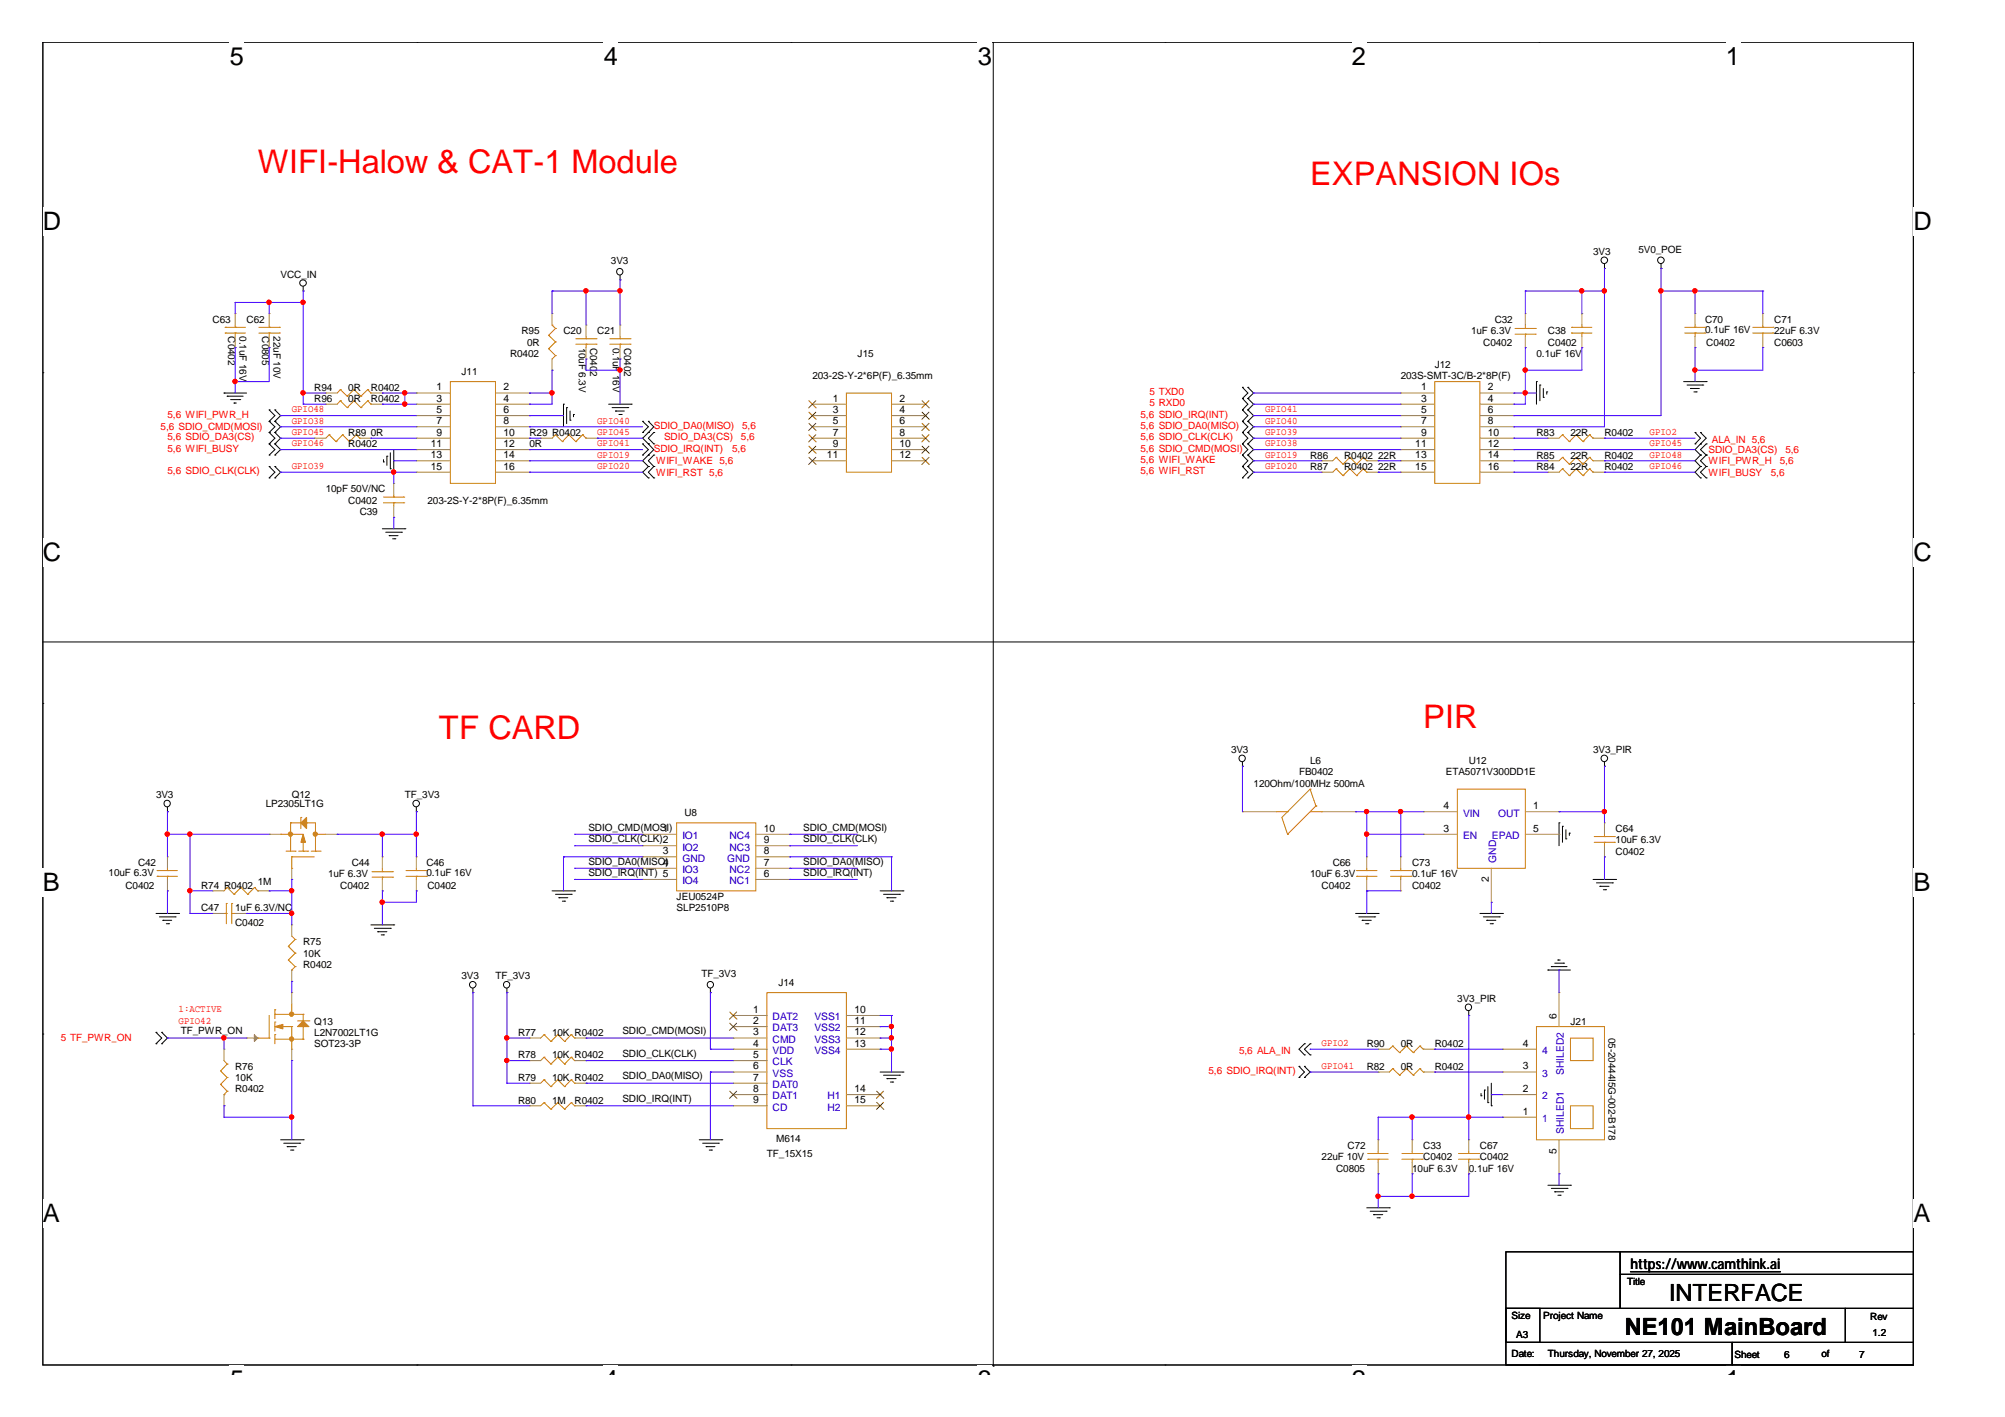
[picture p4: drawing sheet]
<svg xmlns="http://www.w3.org/2000/svg" width="297mm" height="210mm" viewBox="0 0 297 210" stroke-linecap="round" stroke-linejoin="round" font-family="sans-serif">
<defs><g id="words">
<g font-size="4.8" fill="#f00">
<text x="38.2" y="25.7">WIFI-Halow &amp; CAT-1 Module</text>
<text x="194.1" y="27.4">EXPANSION IOs</text>
<text x="210.9" y="107.8">PIR</text>
<text x="65" y="109.5">TF CARD</text>
</g>
<g font-size="3.8">
<text x="34" y="9.6">5</text>
<text x="89.5" y="9.6">4</text>
<text x="144.9" y="9.6">3</text>
<text x="200.3" y="9.6">2</text>
<text x="255.7" y="9.6">1</text>
<text x="6.3" y="34.1">D</text>
<text x="283.5" y="34.1">D</text>
<text x="6.3" y="83.1">C</text>
<text x="283.5" y="83.1">C</text>
<text x="6.3" y="132.1">B</text>
<text x="283.5" y="132.1">B</text>
<text x="6.3" y="181">A</text>
<text x="283.5" y="181">A</text>
<text x="34" y="205.6">5</text>
<text x="89.5" y="205.6">4</text>
<text x="144.9" y="205.6">3</text>
<text x="200.3" y="205.6">2</text>
<text x="255.7" y="205.6">1</text>
</g>
<g font-size="3.5">
<text x="240.7" y="197.8">NE101 MainBoard</text>
<text x="247.3" y="192.8">INTERFACE</text>
</g>
<g font-size="2.2">
<text x="241.6" y="188">https://www...camthink.ai</text>
<text x="241.6" y="188">https://wwwcamthink.ai</text>
</g>
<g font-size="1.5">
<text x="41.6" y="41.1">VCC_IN</text>
<text x="90.5" y="39.1">3V3</text>
<text x="236" y="37.8">3V3</text>
<text x="242.7" y="37.4">5V0_POE</text>
<text x="31.5" y="47.8">C63</text>
<text x="36.5" y="47.8">C62</text>
<text x="221.4" y="47.8">C32</text>
<text x="252.6" y="47.8">C70</text>
<text x="262.8" y="47.8">C71</text>
<text x="33.8" y="49.8" transform="rotate(90 33.8 49.8)">C0402</text>
<text x="35.5" y="49.8" transform="rotate(90 35.5 49.8)">0.1uF 16V</text>
<text x="38.8" y="49.8" transform="rotate(90 38.8 49.8)">C0805</text>
<text x="40.5" y="49.8" transform="rotate(90 40.5 49.8)">22uF 10V</text>
<text x="75.6" y="52.8">R0402</text>
<text x="77.3" y="49.5">R95</text>
<text x="78.1" y="51.2">0R</text>
<text x="83.5" y="49.5">C20</text>
<text x="85.8" y="51.5" transform="rotate(90 85.8 51.5)">10uF 6.3V</text>
<text x="87.4" y="51.5" transform="rotate(90 87.4 51.5)">C040</text>
<text x="88.5" y="49.5">C21</text>
<text x="90.8" y="51.5" transform="rotate(90 90.8 51.5)">0.1uF</text>
<text x="92.5" y="51.5" transform="rotate(90 92.5 51.5)">C0402</text>
<text x="127" y="52.8">J15</text>
<text x="217.9" y="49.5">1uF 6.3V</text>
<text x="219.8" y="51.2">C0402</text>
<text x="227.6" y="52.8">0.1uF 16V</text>
<text x="229.3" y="49.5">C38</text>
<text x="229.3" y="51.2">C0402</text>
<text x="252.6" y="49.3">0.1uF 16V</text>
<text x="252.8" y="51.2">C0402</text>
<text x="262.8" y="49.5">22uF 6.3V</text>
<text x="262.8" y="51.2">C0603</text>
<text x="46.6" y="59.6">R96</text>
<text x="46.6" y="57.9">R94</text>
<text x="51.6" y="59.6">0R</text>
<text x="51.6" y="57.9">0R</text>
<text x="54.9" y="59.6">R0402</text>
<text x="54.9" y="57.9">R0402</text>
<text x="64.7" y="57.8">1</text>
<text x="64.7" y="59.5">3</text>
<text x="68.4" y="55.6">J11</text>
<text x="74.6" y="57.8">2</text>
<text x="74.6" y="59.5">4</text>
<text x="87.4" y="55" transform="rotate(90 87.4 55)">2</text>
<text x="90.8" y="55.6" transform="rotate(90 90.8 55.6)">16V</text>
<text x="120.4" y="56.2">203-2S-Y-2*6P(F)_6.35mm</text>
<text x="123.4" y="59.5">1</text>
<text x="133.3" y="59.5">2</text>
<text x="207.5" y="56.2">203S-SMT-3C/B-2*8P(F)</text>
<text x="210.5" y="57.8">1</text>
<text x="210.5" y="59.5">3</text>
<text x="212.6" y="54.5">J12</text>
<text x="220.4" y="57.8">2</text>
<text x="220.4" y="59.5">4</text>
<text x="51.6" y="64.6">R89</text>
<text x="54.9" y="64.6">0R</text>
<text x="64.7" y="61.2">5</text>
<text x="64.7" y="62.8">7</text>
<text x="64.7" y="64.5">9</text>
<text x="74.6" y="61.2">6</text>
<text x="74.6" y="62.8">8</text>
<text x="74.6" y="64.5">10</text>
<text x="78.4" y="64.6">R29 R0402</text>
<text x="123.4" y="61.2">3</text>
<text x="123.4" y="62.8">5</text>
<text x="123.4" y="64.5">7</text>
<text x="133.3" y="61.2">4</text>
<text x="133.3" y="62.8">6</text>
<text x="133.3" y="64.5">8</text>
<text x="210.5" y="61.2">5</text>
<text x="210.5" y="62.8">7</text>
<text x="210.5" y="64.5">9</text>
<text x="220.4" y="61.2">6</text>
<text x="220.4" y="62.8">8</text>
<text x="220.4" y="64.5">10</text>
<text x="227.6" y="64.6">R83</text>
<text x="232.7" y="64.6">22R</text>
<text x="237.7" y="64.6">R0402</text>
<text x="51.6" y="66.3">R0402</text>
<text x="63.8" y="66.2">11</text>
<text x="63.8" y="67.9">13</text>
<text x="63.8" y="69.6">15</text>
<text x="74.6" y="66.2">12</text>
<text x="74.6" y="67.9">14</text>
<text x="74.6" y="69.6">16</text>
<text x="78.4" y="66.3">0R</text>
<text x="122.5" y="67.9">11</text>
<text x="123.4" y="66.2">9</text>
<text x="133.3" y="66.2">10</text>
<text x="133.3" y="67.9">12</text>
<text x="194.1" y="68">R86</text>
<text x="194.1" y="69.6">R87</text>
<text x="199.1" y="68">R0402</text>
<text x="199.1" y="69.6">R0402</text>
<text x="204.2" y="68">22R</text>
<text x="204.2" y="69.6">22R</text>
<text x="209.7" y="66.2">11</text>
<text x="209.7" y="67.9">13</text>
<text x="209.7" y="69.6">15</text>
<text x="220.4" y="66.2">12</text>
<text x="220.4" y="67.9">14</text>
<text x="220.4" y="69.6">16</text>
<text x="227.6" y="69.6">R84</text>
<text x="227.6" y="68">R85</text>
<text x="232.7" y="69.6">22R</text>
<text x="232.7" y="68">22R</text>
<text x="237.7" y="69.6">R0402</text>
<text x="237.7" y="68">R0402</text>
<text x="48.3" y="73">10pF 50V/NC</text>
<text x="51.6" y="74.6">C0402</text>
<text x="53.3" y="76.3">C39</text>
<text x="63.3" y="74.6">203-2S-Y-2*8P(F)_6.35mm</text>
<text x="182.4" y="111.5">3V3</text>
<text x="194.1" y="113.2">L6</text>
<text x="217.6" y="113.2">U12</text>
<text x="236" y="111.5">3V3_PIR</text>
<text x="23.1" y="118.3">3V3</text>
<text x="39.4" y="119.6">LP2305LT1G</text>
<text x="43.2" y="118.3">Q12</text>
<text x="60" y="118.3">TF_3V3</text>
<text x="185.7" y="116.6">120Ohm/100MHz 500mA</text>
<text x="192.4" y="114.9">FB0402</text>
<text x="213.9" y="119.9">4</text>
<text x="214.2" y="114.9">ETA5071V300DD1E</text>
<text x="227.2" y="119.9">1</text>
<text x="87.2" y="123">SDIO_CMD(MOS1I)</text>
<text x="87.2" y="124.7">SDIO_CLK(CLK)2</text>
<text x="101.4" y="120.9">U8</text>
<text x="113.2" y="124.9">9</text>
<text x="113.2" y="123.2">10</text>
<text x="119" y="123">SDIO_CMD(MOSI)</text>
<text x="119" y="124.7">SDIO_CLK(CLK)</text>
<text x="213.9" y="123.2">3</text>
<text x="227.2" y="123.2">5</text>
<text x="239.4" y="123.2">C64</text>
<text x="239.4" y="124.9">10uF 6.3V</text>
<text x="16.1" y="129.8">10uF 6.3V</text>
<text x="18.6" y="131.6">C0402</text>
<text x="20.4" y="128.3">C42</text>
<text x="29.8" y="131.6">R74 R0402</text>
<text x="38.2" y="131.2">1M</text>
<text x="48.6" y="130">1uF 6.3V</text>
<text x="50.4" y="131.6">C0402</text>
<text x="52.1" y="128.3">C44</text>
<text x="63.2" y="128.3">C46</text>
<text x="63.2" y="129.8">0.1uF 16V</text>
<text x="63.3" y="131.6">C0402</text>
<text x="87.2" y="128.1">SDIO_DA0(MISO)</text>
<text x="87.2" y="129.7">SDIO_IRQ(INT) 5</text>
<text x="98.2" y="128.2">4</text>
<text x="98.2" y="126.5">3</text>
<text x="113.2" y="129.9">6</text>
<text x="113.2" y="128.2">7</text>
<text x="113.2" y="126.5">8</text>
<text x="119" y="128.1">SDIO_DA0(MISO)</text>
<text x="119" y="129.7">SDIO_IRQ(INT)</text>
<text x="194.1" y="130">10uF 6.3V</text>
<text x="195.8" y="131.6">C0402</text>
<text x="197.4" y="128.3">C66</text>
<text x="209.2" y="128.3">C73</text>
<text x="209.2" y="130">0.1uF 16V</text>
<text x="209.2" y="131.6">C0402</text>
<text x="220.6" y="130.7" transform="rotate(-90 220.6 130.7)">2</text>
<text x="239.4" y="126.6">C0402</text>
<text x="29.8" y="135">C47</text>
<text x="34.8" y="135">1uF 6.3V/NC</text>
<text x="34.8" y="137.2">C0402</text>
<text x="100.2" y="133.3">JEU0524P</text>
<text x="100.2" y="135">SLP2510P8</text>
<text x="44.9" y="140">R75</text>
<text x="44.9" y="141.7">10K</text>
<text x="44.9" y="143.4">R0402</text>
<text x="68.4" y="145">3V3</text>
<text x="73.4" y="145">TF_3V3</text>
<text x="103.9" y="144.7">TF_3V3</text>
<text x="115.3" y="146.1">J14</text>
<text x="215.9" y="148.4">3V3_PIR</text>
<text x="26.8" y="153.2">TF_PWR_ON</text>
<text x="46.6" y="151.8">Q13</text>
<text x="46.6" y="153.4">L2N7002LT1G</text>
<text x="46.6" y="155.1">SOT23-3P</text>
<text x="76.8" y="153.4">R77</text>
<text x="81.8" y="153.4">10K R0402</text>
<text x="92.2" y="153.2">SDIO_CMD(MOSI)</text>
<text x="111.6" y="150">1</text>
<text x="111.6" y="151.7">2</text>
<text x="111.6" y="153.4">3</text>
<text x="111.6" y="155">4</text>
<text x="126.6" y="150">10</text>
<text x="126.6" y="151.7">11</text>
<text x="126.6" y="153.4">12</text>
<text x="126.6" y="155">13</text>
<text x="202.5" y="155.1">R90</text>
<text x="207.5" y="155.1">0R</text>
<text x="212.6" y="155.1">R0402</text>
<text x="225.6" y="155">4</text>
<text x="230.6" y="150.9" transform="rotate(-90 230.6 150.9)">6</text>
<text x="232.7" y="151.8">J21</text>
<text x="238.3" y="153.8" transform="rotate(90 238.3 153.8)">05-20444I5G-002-B178</text>
<text x="34.8" y="158.5">R76</text>
<text x="34.8" y="160.2">10K</text>
<text x="34.8" y="161.8">R0402</text>
<text x="76.8" y="160.2">R79</text>
<text x="76.8" y="156.8">R78</text>
<text x="81.8" y="160.2">10K R0402</text>
<text x="81.8" y="156.8">10K R0402</text>
<text x="92.2" y="156.6">SDIO_CLK(CLK)</text>
<text x="92.2" y="159.9">SDIO_DA0(MISO)</text>
<text x="111.6" y="156.7">5</text>
<text x="111.6" y="158.4">6</text>
<text x="111.6" y="160.1">7</text>
<text x="111.6" y="161.8">8</text>
<text x="126.6" y="161.8">14</text>
<text x="202.5" y="158.5">R82</text>
<text x="207.5" y="158.5">0R</text>
<text x="212.6" y="158.5">R0402</text>
<text x="225.6" y="161.8">2</text>
<text x="225.6" y="158.4">3</text>
<text x="76.8" y="163.5">R80</text>
<text x="81.8" y="163.5">1M</text>
<text x="85.1" y="163.5">R0402</text>
<text x="92.2" y="163.3">SDIO_IRQ(INT)</text>
<text x="111.6" y="163.4">9</text>
<text x="126.6" y="163.4">15</text>
<text x="225.6" y="165.1">1</text>
<text x="113.6" y="171.4">TF_15X15</text>
<text x="115" y="169.2">M614</text>
<text x="195.8" y="171.9">22uF 10V</text>
<text x="198" y="173.5">C0805</text>
<text x="199.6" y="170.2">C72</text>
<text x="209.2" y="173.5">10uF 6.3V</text>
<text x="210.9" y="170.2">C33</text>
<text x="210.9" y="171.9">C0402</text>
<text x="217.6" y="173.5">0.1uF 16V</text>
<text x="219.2" y="170.2">C67</text>
<text x="219.2" y="171.9">C0402</text>
<text x="230.6" y="170.9" transform="rotate(-90 230.6 170.9)">5</text>
<text x="241" y="190.3">Title</text>
<text x="223.9" y="195.3">Size</text>
<text x="228.6" y="195.3">Project Name</text>
<text x="277.1" y="195.5">Rev</text>
<text x="277.4" y="197.9">1.2</text>
<text x="223.9" y="201.1">Date:</text>
<text x="224.6" y="198.2">A3</text>
<text x="229.3" y="201.1">Thursday, November 27, 2025</text>
<text x="257" y="201.2">Sheet</text>
<text x="264.3" y="201.2">6</text>
<text x="269.9" y="201.1">of</text>
<text x="275.4" y="201.2">7</text>
</g>
<g font-size="1.5" fill="#f00">
<text x="170.3" y="58.6">5 TXD0</text>
<text x="23.8" y="63.8">5,6 SDIO_CMD(MOSI)</text>
<text x="24.8" y="65.2">5,6 SDIO_DA3(CS)</text>
<text x="24.8" y="61.9">5,6 WIFI_PWR_H</text>
<text x="43.2" y="61.1">GPIO48</text>
<text x="43.2" y="62.8">GPIO38</text>
<text x="43.2" y="64.4">GPIO45</text>
<text x="88.5" y="62.8">GPIO40</text>
<text x="88.5" y="64.4">GPIO45</text>
<text x="96.9" y="63.6">SDIO_DA0(MISO)</text>
<text x="98.4" y="65.2">SDIO_DA3(CS)</text>
<text x="109.8" y="65.2">5,6</text>
<text x="109.9" y="63.6">5,6</text>
<text x="169" y="61.9">5,6 SDIO_IRQ(INT)</text>
<text x="169" y="65.2">5,6 SDIO_CLK(CLK)</text>
<text x="169" y="63.6">5,6 SDIO_DA0(MISO)</text>
<text x="170.3" y="60.2">5 RXD0</text>
<text x="187.4" y="61.1">GPIO41</text>
<text x="187.4" y="62.8">GPIO40</text>
<text x="187.4" y="64.4">GPIO39</text>
<text x="244.4" y="64.4">GPIO2</text>
<text x="253.6" y="65.6">ALA_IN 5,6</text>
<text x="24.8" y="66.9">5,6 WIFI_BUSY</text>
<text x="24.8" y="70.3">5,6 SDIO_CLK(CLK)</text>
<text x="43.2" y="66.1">GPIO46</text>
<text x="43.2" y="69.5">GPIO39</text>
<text x="88.5" y="66.1">GPIO41</text>
<text x="88.5" y="67.8">GPIO19</text>
<text x="88.5" y="69.5">GPIO20</text>
<text x="96.9" y="66.9">SDIO_IRQ(INT)</text>
<text x="97.2" y="68.8">WIFI_WAKE 5,6</text>
<text x="97.2" y="70.5">WIFI_RST 5,6</text>
<text x="108.5" y="66.9">5,6</text>
<text x="169" y="68.6">5,6 WIFI_WAKE</text>
<text x="169" y="70.3">5,6 WIFI_RST</text>
<text x="169" y="66.9">5,6 SDIO_CMD(MOSI)</text>
<text x="187.4" y="66.1">GPIO38</text>
<text x="187.4" y="67.8">GPIO19</text>
<text x="187.4" y="69.5">GPIO20</text>
<text x="244.4" y="66.1">GPIO45</text>
<text x="244.4" y="67.8">GPIO48</text>
<text x="244.4" y="69.5">GPIO46</text>
<text x="253.1" y="67.1">SDIO_DA3(CS)</text>
<text x="253.1" y="68.8">WIFI_PWR_H</text>
<text x="253.1" y="70.5">WIFI_BUSY</text>
<text x="262.3" y="70.5">5,6</text>
<text x="263.7" y="68.8">5,6</text>
<text x="264.5" y="67.1">5,6</text>
<text x="26.5" y="150">1:ACTIVE</text>
<text x="9" y="154.3">5 TF_PWR_ON</text>
<text x="26.5" y="151.7">GPIO42</text>
<text x="195.8" y="155">GPIO2</text>
<text x="179" y="159.1">5,6 SDIO_IRQ(INT)</text>
<text x="183.6" y="156.1">5,6 ALA_IN</text>
<text x="195.8" y="158.3">GPIO41</text>
</g>
<g font-size="1.5" fill="#00c">
<text x="101.1" y="124.3">IO1</text>
<text x="101.1" y="126">IO2</text>
<text x="108.1" y="126">NC3</text>
<text x="108.1" y="124.3">NC4</text>
<text x="216.7" y="124.3">EN</text>
<text x="216.7" y="121">VIN</text>
<text x="221" y="124.3">EPAD</text>
<text x="222" y="121">OUT</text>
<text x="101.1" y="129.3">IO3</text>
<text x="101.1" y="131">IO4</text>
<text x="101.1" y="127.6">GND</text>
<text x="107.7" y="127.6">GND</text>
<text x="108.1" y="131">NC1</text>
<text x="108.1" y="129.3">NC2</text>
<text x="221.7" y="127.8" transform="rotate(-90 221.7 127.8)">GND</text>
<text x="114.5" y="151.1">DAT2</text>
<text x="114.5" y="152.8">DAT3</text>
<text x="114.5" y="154.5">CMD</text>
<text x="120.6" y="151.1">VSS1</text>
<text x="120.6" y="152.8">VSS2</text>
<text x="120.6" y="154.5">VSS3</text>
<text x="114.5" y="156.1">VDD</text>
<text x="114.5" y="157.8">CLK</text>
<text x="114.5" y="159.5">VSS</text>
<text x="114.5" y="161.2">DAT0</text>
<text x="120.6" y="156.1">VSS4</text>
<text x="228.5" y="159.5">3</text>
<text x="228.5" y="156.1">4</text>
<text x="231.7" y="159.3" transform="rotate(-90 231.7 159.3)">SHILED2</text>
<text x="114.5" y="162.9">DAT1</text>
<text x="114.5" y="164.5">CD</text>
<text x="122.6" y="164.5">H2</text>
<text x="122.6" y="162.9">H1</text>
<text x="228.5" y="166.2">1</text>
<text x="228.5" y="162.9">2</text>
<text x="231.7" y="168" transform="rotate(-90 231.7 168)">SHILED1</text>
</g>
</g></defs>
<path d="M6.3 6.2h277.2v196h-277.2z" fill="none" stroke="#000" stroke-width=".15"/>
<g fill="#fff">
<path d="M34 6.2h2.2v4.3h-2.2z"/>
<path d="M34 202.2h2.2v1.4h-2.2z"/>
</g>
<path d="M61.8 6.2h.1M61.8 202.2h.1" fill="none" stroke="#000" stroke-width=".15"/>
<g fill="#fff">
<path d="M89.5 6.2h2.1v4.3h-2.1z"/>
<path d="M89.5 202.2h2.1v1.4h-2.1z"/>
</g>
<path d="M117.2 6.2h.1M117.2 202.2h.1" fill="none" stroke="#000" stroke-width=".15"/>
<g fill="#fff">
<path d="M144.9 6.2h2.1v4.3h-2.1z"/>
<path d="M144.9 202.2h2.1v1.4h-2.1z"/>
</g>
<path d="M172.6 6.2h.1M172.6 202.2h.1" fill="none" stroke="#000" stroke-width=".15"/>
<g fill="#fff">
<path d="M200.3 6.2h2.1v4.3h-2.1z"/>
<path d="M200.3 202.2h2.1v1.4h-2.1z"/>
</g>
<path d="M228 6.2h.1M228 202.2h.1" fill="none" stroke="#000" stroke-width=".15"/>
<g fill="#fff">
<path d="M255.7 6.2h2.1v4.3h-2.1z"/>
<path d="M255.7 202.2h2.1v1.4h-2.1z"/>
<path d="M6.3 30.7h2.8v4.2h-2.8z"/>
<path d="M283.5 30.7h2.7v4.2h-2.7z"/>
<path d="M6.3 79.7h2.8v4.2h-2.8z"/>
<path d="M283.5 79.7h2.7v4.2h-2.7z"/>
</g>
<path d="M6.3 55.2h.1M283.5 55.2h.1" fill="none" stroke="#000" stroke-width=".15"/>
<g fill="#fff">
<path d="M6.3 128.7h2.6v4.2h-2.6z"/>
<path d="M283.5 128.7h2.5v4.2h-2.5z"/>
</g>
<path d="M6.3 104.2h.1M283.5 104.2h.1" fill="none" stroke="#000" stroke-width=".15"/>
<g fill="#fff">
<path d="M6.3 177.6h2.6v4.3h-2.6z"/>
<path d="M283.5 177.6h2.5v4.3h-2.5z"/>
</g>
<g fill="none" stroke="#000" stroke-width=".15">
<path d="M147.2 6.2v196.2M237.7 39.8h.1M237.7 39.1v.7M246.1 39.8h.1M246.1 39.1v.7M33.2 58.2h.1M33.2 58.2h3.3M33.7 58.7h.1M33.7 58.7h2.3M34.2 59.2h1.3M34.7 59.7h.1M34.7 59.7h.3"/>
<path d="M35.5 59.2h.1M44.9 43.1h.1M44.9 42.4v.7M83.5 59.9h.1M83.5 59.9v3.3M90.2 59.9h3.3M91.9 41.5h.1M91.9 40.8v.7M93.5 59.9h.1M184.1 57.4h.1M184.1 59h.1M184.1 57.4l.8 .8-.8 .8"/>
<path d="M184.1 59l.8 .9-.8 .8M184.9 59h.1M184.9 57.4h.1M184.9 57.4l.8 .8-.8 .8M184.9 59l.8 .9-.8 .8M227.6 56.5h.1M227.6 56.5v3.4M228.1 57h.1M228.1 57v2.4M228.6 58.9h.1M228.6 57.5v1.4M229.2 58.1h.1"/>
<path d="M229.2 58.1v.3M249.4 56.5h3.4M249.9 57h2.4M250.4 57.5h.1M250.4 57.5h1.4M251 58.1h.3M251.3 58.1h.1M252.3 57h.1M252.8 56.5h.1M39.9 64.1h.1M39.9 65.8h.1M39.9 60.7h.1"/>
<path d="M39.9 62.4h.1M39.9 67.4h.1M39.9 69.1h.1M39.9 70.8h.1M39.9 64.1l.8 .8-.8 .9M39.9 60.7l.8 .9-.8 .8M39.9 65.8l.8 .8-.8 .8M39.9 62.4l.8 .8-.8 .9M39.9 69.1l.8 .8-.8 .9M40.7 65.8h.1M40.7 64.1h.1M40.7 62.4h.1"/>
<path d="M40.7 60.7h.1M40.7 67.4h.1M40.7 70.8h.1M40.7 69.1h.1M40.7 64.1l.9 .8-.9 .9M40.7 60.7l.9 .9-.9 .8M40.7 65.8l.9 .8-.9 .8M40.7 62.4l.9 .8-.9 .9M40.7 69.1l.9 .8-.9 .9M56.6 78.3h3.4M56.8 68.4h.1M56.8 68.1v.3"/>
<path d="M57.1 78.8h2.4M57.3 67.6h.1M57.3 67.6v1.3M57.7 79.3h.1M57.7 79.3h1.3M57.8 69.4h.1M57.8 67.1v2.3M58.2 79.8h.3M58.3 69.9h.1M58.3 66.6v3.3M58.5 79.8h.1M59.5 78.8h.1"/>
<path d="M60 78.3h.1M83.9 60.4h.1M83.9 60.4v2.4M84.5 62.2h.1M84.5 60.9v1.3M85 61.4h.1M85 61.4v.3M90.7 60.4h2.3M91.2 60.9h.1M91.2 60.9h1.3M91.7 61.4h.3M92 61.4h.1"/>
<path d="M93 60.4h.1M95.2 64.1h.1M95.2 62.4h.1M95.2 67.4h.1M95.2 65.8h.1M95.2 62.4l.9 .8-.9 .9M95.2 65.8l.9 .8-.9 .8M96.1 65.8h.1M96.1 64.1h.1M96.1 62.4h.1M96.1 67.4h.1M96.1 69.1h.1"/>
<path d="M96.1 70.8h.1M96.1 64.1l-.9 .8 .9 .9M96.1 62.4l.8 .8-.8 .9M96.1 65.8l.8 .8-1.7 1.7 .9 .8M96.1 69.1l-.9 .8 .9 .9M96.9 64.1h.1M96.9 65.8h.1M96.9 69.1h.1M96.9 67.4h.1M96.9 70.8h.1M96.9 64.1l-.8 .8 .8 .9M96.9 67.4l-.8 .9 .8 .8"/>
<path d="M96.9 69.1l-.8 .8 .8 .9M184.1 60.7h.1M184.1 62.4h.1M184.1 67.4h.1M184.1 69.1h.1M184.1 70.8h.1M184.1 64.1h.1M184.1 65.8h.1M184.1 60.7l.8 .9-.8 .8M184.1 67.4l.8 .9-.8 .8M184.1 69.1l.8 .8-.8 .9M184.1 64.1l.8 .8-.8 .9"/>
<path d="M184.1 62.4l.8 .8-.8 .9M184.1 65.8l.8 .8-.8 .8M184.9 60.7h.1M184.9 62.4h.1M184.9 69.1h.1M184.9 67.4h.1M184.9 70.8h.1M184.9 65.8h.1M184.9 64.1h.1M184.9 60.7l.8 .9-.8 .8M184.9 67.4l.8 .9-.8 .8M184.9 69.1l.8 .8-.8 .9"/>
<path d="M184.9 64.1l.8 .8-.8 .9M184.9 62.4l.8 .8-.8 .9M184.9 65.8l.8 .8-.8 .8M251.1 64.1h.1M251.1 65.8h.1M251.1 64.1l.8 .8-.8 .9M251.9 65.8h.1M251.9 67.4h.1M251.9 69.1h.1M251.9 70.8h.1M251.9 64.1h.1M251.9 65.8l-.8 .8 .8 .8"/>
<path d="M251.9 67.4l-.8 .9 .8 .8M251.9 69.1l-.8 .8 .8 .9M251.9 64.1l.9 .8-.9 .9M252.8 67.4h.1M252.8 65.8h.1M252.8 69.1h.1M252.8 70.8h.1M252.8 65.8l-.9 .8 .9 .8M252.8 67.4l-.9 .9 .9 .8M252.8 69.1l-.9 .8 .9 .9M6.3 95.1h277.2M283.5 95.1h.1"/>
<path d="M24.8 119.6v.6M61.7 119.6v.6M184.1 113.5h.1M184.1 112.9v.6M237.7 113.5h.1M237.7 112.9v.6M23.1 135.3h3.4M23.6 135.8h2.4M24.1 136.3h.1M24.1 136.3h1.3M24.6 136.8h.4M24.8 120.2h.1"/>
<path d="M25 136.8h.1M26 135.8h.1M26.5 135.3h.1M54.9 137h3.4M55.5 137.5h2.3M56 138h.1M56 138h1.3M56.5 138.5h.3M56.8 138.5h.1M57.8 137.5h.1M58.3 137h.1M61.7 120.2h.1"/>
<path d="M81.8 132h3.3M82.3 132.5h2.3M82.8 133h.1M82.8 133h1.3M83.3 133.5h.4M83.7 133.5h.1M84.6 132.5h.1M85.1 132h.1M130.4 132h3.4M130.9 132.5h2.4M131.4 133h.1M131.4 133h1.4"/>
<path d="M131.9 133.5h.3M132.2 133.5h.1M133.3 132.5h.1M133.8 132h.1M200.8 135.3h3.4M201.3 135.8h2.4M201.8 136.3h.1M201.8 136.3h1.4M202.3 136.8h.3M202.6 136.8h.1M203.7 135.8h.1M204.2 135.3h.1"/>
<path d="M219.2 135.3h3.4M219.8 135.8h2.3M220.3 136.3h.1M220.3 136.3h1.3M220.8 136.8h.3M221.1 136.8h.1M222.1 135.8h.1M222.6 135.3h.1M231 121.9h.1M231 121.9v3.4M231.5 122.4h.1M231.5 122.4v2.4"/>
<path d="M232 124.3h.1M232 122.9v1.4M232.5 123.4h.1M232.5 123.4v.4M236 130.3h3.4M236.5 130.8h2.4M237 131.3h.1M237 131.3h1.4M237.5 131.8h.4M237.9 131.8h.1M238.9 130.8h.1M239.4 130.3h.1"/>
<path d="M6.3 153.2h.1M23.1 154.6h.1M23.1 152.9h.1M23.1 152.9l.9 .9-.9 .8M24 152.9h.1M24 154.6h.1M24 152.9l.8 .9-.8 .8M70.1 147h.1M70.1 146.4v.6M75.1 147h.1M75.1 146.4v.6M105.2 147h.1"/>
<path d="M105.2 146.4v.6M130.4 158.8h3.4M130.9 159.3h2.4M131.4 159.8h.1M131.4 159.8h1.4M133.3 159.3h.1M133.8 158.8h.1M192.4 158h.1M192.4 159.6h.1M192.4 158l.9 .8-.9 .8M193.3 159.6h.1M193.3 158h.1"/>
<path d="M193.3 154.6h.1M193.3 156.3h.1M193.3 158l.8 .8-.8 .8M193.3 154.6l-.9 .8 .9 .9M194.1 154.6h.1M194.1 156.3h.1M194.1 154.6l-.8 .8 .8 .9M217.6 150.4h.1M217.6 149.7v.7M229.3 143.7h.1M229.3 143.7h3.4M229.8 143.2h.1"/>
<path d="M229.8 143.2h2.4M230.3 142.7h1.3M230.8 142.2h.1M230.8 142.2h.3M231.6 142.7h.1M283.5 153.2h.1M41.6 168.8h3.3M42 169.3h2.4M42.5 169.9h.1M42.5 169.9h1.4M43.1 170.4h.3M43.4 170.4h.1"/>
<path d="M44.4 169.3h.1M44.9 168.8h.1M103.6 168.8h3.3M104.1 169.3h2.3M104.6 169.9h.1M104.6 169.9h1.3M105.1 170.4h.3M105.4 170.4h.1M106.4 169.3h.1M106.9 168.8h.1M131.9 160.3h.3M132.2 160.3h.1"/>
<path d="M202.5 178.9h3.3M203 179.4h2.4M203.5 179.9h.1M203.5 179.9h1.4M205.4 179.4h.1M205.8 178.9h.1M219.4 162.3h.1M219.4 162v.3M219.9 161.5h.1M219.9 161.5v1.3M220.4 163.3h.1M220.4 161v2.3"/>
<path d="M220.9 163.8h.1M220.9 160.5v3.3M229.3 175.6h3.4M229.8 176h2.4M230.3 176.5h.1M230.3 176.5h1.3M230.8 177.1h.3M231.1 177.1h.1M232.2 176h.1M232.7 175.6h.1M204 180.4h.3M204.3 180.4h.1"/>
<path d="M223.1 193.8h5v5.1h-5zM223.1 193.8h50.3v5.1h-50.3zM223.1 198.9h33.5v3.3h-33.5zM223.1 185.4h16.9v8.4h-16.9zM240 185.4h43.5v3.4h-43.5zM240 188.8h43.5v5h-43.5zM256.6 198.9h26.9v3.3h-26.9zM273.4 193.8h10.1v5.1h-10.1zM147.2 202.4h.1"/>
<circle cx="237.7" cy="38.6" r=".49"/>
<circle cx="246.1" cy="38.6" r=".49"/>
<circle cx="44.9" cy="41.9" r=".48"/>
<circle cx="91.8" cy="40.2" r=".48"/>
<circle cx="24.8" cy="119" r=".48"/>
<circle cx="61.7" cy="119" r=".49"/>
<circle cx="184" cy="112.3" r=".48"/>
<circle cx="237.7" cy="112.3" r=".49"/>
<circle cx="70" cy="145.9" r=".49"/>
<circle cx="75" cy="145.9" r=".48"/>
<circle cx="105.2" cy="145.9" r=".48"/>
<circle cx="217.5" cy="149.2" r=".48"/>
</g>
<path d="M241.6 188.4h22.2" fill="none" stroke="#000" stroke-width=".18"/>
<g fill="none" stroke="#cc8006" stroke-width=".15">
<path d="M33.4 49.3h.1M33.4 48.5h.1M33.4 49.3h3M33.4 48.5h3M34.8 48.5h.1M34.8 49.3h.1M34.8 48.1v.4M34.8 49.3v.5M38.4 49.3h3M38.4 48.5h3M39.9 48.5h.1M39.9 49.3h.1"/>
<path d="M39.9 48.1v.4M39.9 49.3v.5M41.4 49.3h.1M41.4 48.5h.1M50.4 59.4h.1M50.4 57.7h.1M50.4 59.4l-.4 .5M50.4 59.4l1 1M50.4 57.7l-.4 .5M50.4 57.7l1 1M51.4 58.7h.1M52.5 59.4h.1"/>
<path d="M52.5 57.7h.1M52.5 59.4l-1.1 1M52.5 59.4l1 1M52.5 57.7l-1.1 1M52.5 57.7l1 1M53.5 58.7h.1M54.5 59.4h.1M54.5 57.7h.1M54.5 59.4l-1 1M54.5 59.4l.4 .5M54.5 57.7l-1 1M54.5 57.7l.4 .5"/>
<path d="M54.9 59.9h.1M54.9 58.2h.1M66.7 56.5h6.7v15.1h-6.7zM81.3 51.7h.1M81.3 49.7h.1M81.3 51.7l1 1M81.3 49.7l1 .9M81.8 48.1h.1M81.8 48.1l.5 .6M82.3 52.7h.1M82.3 50.6h.1M82.3 48.7h.1"/>
<path d="M82.3 52.7l-.5 .5M82.3 50.6l-1 1.1M82.3 48.7l-1 1M85.3 51h3M85.3 50.2h3M86.8 50.2h.1M86.8 51h.1M86.8 49.8v.4M86.8 51v.5M88.3 51h.1M88.3 50.2h.1M90.3 51h3"/>
<path d="M90.3 50.2h3M91.9 50.2h.1M91.9 51h.1M91.9 49.8v.4M91.9 51v.5M93.3 51h.1M93.3 50.2h.1M125.4 58.2h6.7v11.7h-6.7zM212.6 56.5h6.6v15.1h-6.6zM224.5 48.7h3M224.5 49.5h3M226 49.5h.1"/>
<path d="M226 48.7h.1M226 48.1v.6M226 49.5v.3M227.5 48.7h.1M227.5 49.5h.1M232.8 49.3h.1M232.8 48.5h.1M232.8 49.3h3M232.8 48.5h3M234.4 48.5h.1M234.4 49.3h.1M234.4 48.1v.4"/>
<path d="M234.4 49.3v.5M249.6 49.3h3M249.6 48.5h3M251.1 48.5h.1M251.1 49.3h.1M251.1 48.1v.4M251.1 49.3v.5M252.6 49.3h.1M252.6 48.5h.1M259.7 49.3h3M259.7 48.5h3M261.2 48.5h.1"/>
<path d="M261.2 49.3h.1M261.2 48.1v.4M261.2 49.3v.5M262.7 49.3h.1M262.7 48.5h.1M48.8 64.4h.1M48.8 64.4l-.5 .5M48.8 64.4l1 1M49.8 65.4h.1M50.8 64.4h.1M50.8 64.4l-1 1M50.8 64.4l1 1"/>
<path d="M51.4 60.4h.1M51.8 65.4h.1M52.8 64.4h.1M52.8 64.4l-1 1M52.8 64.4l.5 .5M53.3 64.9h.1M53.5 60.4h.1M56.8 74.5h3M56.8 73.6h3M58.3 73.6h.1M58.3 74.5h.1M58.3 73.3v.3"/>
<path d="M58.3 74.5v.5M59.8 74.5h.1M59.8 73.6h.1M82.3 64.4h.1M82.3 64.4l-.5 .5M82.3 64.4l1 1M83.3 65.4h.1M84.3 64.4h.1M84.3 64.4l-1 1M84.3 64.4l1 1M85.3 65.4h.1M86.3 64.4h.1"/>
<path d="M86.3 64.4l-1 1M86.3 64.4l.5 .5M86.8 64.9h.1M198 67.7h.1M198 69.4h.1M198 67.7l-.6 .6M198 67.7l1 1.1M198 69.4l-.6 .5M198 69.4l1 1.1M199 68.8h.1M199 70.5h.1M200 67.7h.1"/>
<path d="M200 69.4h.1M200 67.7l-1 1.1M200 67.7l1 1.1M200 69.4l-1 1.1M200 69.4l1 1.1M201 68.8h.1M201 70.5h.1M202 67.7h.1M202 69.4h.1M202 67.7l-1 1.1M202 67.7l.5 .6M202 69.4l-1 1.1"/>
<path d="M202 69.4l.5 .5M202.5 68.3h.1M202.5 69.9h.1M231.5 69.4h.1M231.5 64.4h.1M231.5 67.7h.1M231.5 69.4l-.5 .5M231.5 69.4l1 1.1M231.5 64.4l-.5 .5M231.5 64.4l1 1M231.5 67.7l-.5 .6M231.5 67.7l1 1.1"/>
<path d="M232.5 70.5h.1M232.5 65.4h.1M232.5 68.8h.1M233.5 69.4h.1M233.5 64.4h.1M233.5 67.7h.1M233.5 69.4l-1 1.1M233.5 69.4l1 1.1M233.5 64.4l-1 1M233.5 64.4l1 1M233.5 67.7l-1 1.1M233.5 67.7l1 1.1"/>
<path d="M234.5 70.5h.1M234.5 65.4h.1M234.5 68.8h.1M235.5 69.4h.1M235.5 64.4h.1M235.5 67.7h.1M235.5 69.4l-1 1.1M235.5 69.4l.5 .5M235.5 64.4l-1 1M235.5 64.4l.5 .5M235.5 67.7l-1 1.1M235.5 67.7l.5 .6"/>
<path d="M236 69.9h.1M236 64.9h.1M236 68.3h.1M194.1 116.9h.1M194.1 116.9l-4.2 4.2 .9 2.5M194.1 116.9l.8 2.5M194.9 119.4h.1M194.9 119.4l-4.1 4.2M215.9 116.9h10.1v11.7h-10.1zM23.3 129.8h.1M23.3 129h.1M23.3 129.8h3"/>
<path d="M23.3 129h3M24.8 129h.1M24.8 129.8h.1M24.8 128.6v.4M24.8 129.8v.5M33.2 135.3h.3M33.5 135.3h.1M33.5 133.8h.1M33.5 133.8v3M33.7 131.5h.1M33.7 131.5l-.5 .5M33.7 131.5l1 1"/>
<path d="M34.3 133.8h.1M34.3 135.3h.1M34.3 135.3h.5M34.3 133.8v3M34.7 132.5h.1M35.7 131.5h.1M35.7 131.5l-1 1M35.7 131.5l1 1M36.7 132.5h.1M37.7 131.5h.1M37.7 131.5l-1 1M37.7 131.5l.5 .5"/>
<path d="M38.2 132h.1M41.6 123.6h.1M41.6 123.6h3.3M42.4 126.1h1.3M43.1 121.9h.1M43.1 121.9v4.2M43.1 121.9h1.5M43.2 126.9h.1M43.2 128.6h.1M43.2 138.7l.5 .5M43.2 126.9v1.7M43.2 126.9h3.4"/>
<path d="M43.7 139.2h.1M43.7 126.1h.1M43.7 139.2l-1 1M44.2 126.1h1.4M44.6 121.1h.1M44.6 121.1v1.6M44.9 126.1h.1M44.9 124.4v1.7M45.4 121.9h.1M45.4 121.9h1.3v4.2M45.6 126.1h.1M46.1 126.1h1.3"/>
<path d="M46.7 126.1h.1M46.7 123.6h.1M46.7 123.6h1.6M47.4 126.1h.1M55.1 129.1h3.1M55.1 129.9h3.1M56.6 129.9h.1M56.6 129.1h.1M56.6 128.6v.5M56.6 129.9v.4M58.2 129.1h.1M58.2 129.9h.1"/>
<path d="M60.2 129.8h3M60.2 129h3M61.7 129h.1M61.7 129.8h.1M61.7 128.6v.4M61.7 129.8v.5M63.2 129.8h.1M63.2 129h.1M100.2 121.9h11.8v10.1h-11.8zM189.1 120.2h1.7M190.8 123.6h.1M190.8 120.2h.1"/>
<path d="M194.1 120.2h1.7M195.8 120.2h.1M201 129.8h.1M201 129h.1M201 129.8h3M201 129h3M202.5 129h.1M202.5 129.8h.1M202.5 128.6v.4M202.5 129.8v.5M206 129.8h3M206 129h3"/>
<path d="M207.5 129h.1M207.5 129.8h.1M207.5 128.6v.4M207.5 129.8v.5M209 129.8h.1M209 129h.1M236.2 124.8h3M236.2 123.9h3M237.7 123.9h.1M237.7 124.8h.1M237.7 123.6v.3M237.7 124.8v.5"/>
<path d="M239.2 124.8h.1M239.2 123.9h.1M32.7 158.6h.1M32.7 158.6l1 1M33.2 157.1l.5 .5M33.7 157.6h.1M33.7 159.6h.1M33.7 157.6l-1 1M33.7 159.6l-1 1M38.2 153.8h.1M38.2 153.8h1.7M39.9 153.8h.1"/>
<path d="M39.9 150.4v3.4M40.7 153.3h.1M40.7 151.4h.1M40.7 149.6h.1M40.7 150.3h.1M40.7 149.6v1.3M40.7 151.4v1.4M40.7 153.3v1.3M40.7 153.9h4.2M40.7 150.3h4.2M41.6 152.1h1.6M42.7 140.2h.1"/>
<path d="M42.7 142.2h.1M42.7 140.2l1 1M42.7 142.2l1 1M43.2 143.7h.1M43.2 150.3h.1M43.2 152.1h.1M43.2 155.4h.1M43.2 148.7v1.6M43.2 152.1v3.3M43.7 141.2h.1M43.7 143.2h.1M43.7 141.2l-1 1"/>
<path d="M43.7 143.2l-.5 .5M44.1 151.2h1.7M44.9 153.9h.1M44.9 152.1h.1M44.9 150.3h.1M44.9 150.3v.9M44.9 152.1v1.8M45.8 151.2h.1M80.6 153.3h.1M80.6 159.9h.1M80.6 156.6h.1M80.6 153.3l-.5 .5"/>
<path d="M80.6 153.3l1 1M80.6 159.9l-.5 .6M80.6 159.9l1 1.1M80.6 156.6l-.5 .5M80.6 156.6l1 1M81.6 154.3h.1M81.6 157.6h.1M82.6 153.3h.1M82.6 159.9h.1M82.6 156.6h.1M82.6 153.3l-1 1M82.6 153.3l1.1 1"/>
<path d="M82.6 159.9l-1 1.1M82.6 159.9l1.1 1.1M82.6 156.6l-1 1M82.6 156.6l1.1 1M83.7 154.3h.1M83.7 157.6h.1M84.6 153.3h.1M84.6 159.9h.1M84.6 156.6h.1M84.6 153.3l-.9 1M84.6 153.3l.5 .5M84.6 159.9l-.9 1.1"/>
<path d="M84.6 159.9l.5 .6M84.6 156.6l-.9 1M84.6 156.6l.5 .5M85.1 153.8h.1M85.1 157.1h.1M113.6 147h11.8v20.2h-11.8zM206.3 155h.1M206.3 158.3h.1M206.3 155l-.5 .4M206.3 155l1 .9M206.3 158.3l-.5 .5M206.3 158.3l1 1"/>
<path d="M207.3 155.9h.1M207.3 159.3h.1M208.4 155h.1M208.4 158.3h.1M208.4 155l-1.1 .9M208.4 155l1 .9M208.4 158.3l-1.1 1M208.4 158.3l1 1M209.4 155.9h.1M209.4 159.3h.1M210.4 155h.1M210.4 158.3h.1"/>
<path d="M210.4 155l-1 .9M210.4 155l.5 .4M210.4 158.3l-1 1M210.4 158.3l.5 .5M210.9 155.4h.1M210.9 158.8h.1M227.6 152.1h10.1v16.7h-10.1zM232.7 153.8h3.3v3.3h-3.3zM32.7 160.6h.1M32.7 160.6l1 1M33.2 162.2h.1M33.7 161.6h.1"/>
<path d="M33.7 161.6l-.5 .6M80.6 163.3h.1M80.6 163.3l-.5 .5M80.6 163.3l1 1M81.6 161h.1M81.6 164.3h.1M82.6 163.3h.1M82.6 163.3l-1 1M82.6 163.3l1.1 1M83.7 161h.1M83.7 164.3h.1M84.6 163.3h.1"/>
<path d="M84.6 163.3l-.9 1M84.6 163.3l.5 .5M85.1 160.5h.1M85.1 163.8h.1M202.6 171.7h.1M202.6 170.9h.1M202.6 171.7h3.1M202.6 170.9h3.1M204.2 170.9h.1M204.2 171.7h.1M204.2 170.5v.4M204.2 171.7v.5"/>
<path d="M207.7 171.7h3M207.7 170.9h3M209.2 170.9h.1M209.2 171.7h.1M209.2 170.5v.4M209.2 171.7v.5M210.7 171.7h.1M210.7 170.9h.1M216.1 171.7h3M216.1 170.9h3M217.6 170.9h.1M217.6 171.7h.1"/>
<path d="M217.6 170.5v.4M217.6 171.7v.5M219.1 171.7h.1M219.1 170.9h.1M232.7 163.8h3.3v3.4h-3.3z"/>
</g>
<g fill="none" stroke="#a84" stroke-width=".15">
<path d="M34.8 46.5h.1M34.8 51.5h.1M34.8 46.5v1.6M34.8 49.8v1.7M39.9 46.5h.1M39.9 51.5h.1M39.9 46.5v1.6M39.9 49.8v1.7M48.3 59.9h.1M48.3 58.2h.1M48.3 58.2h1.7M48.3 59.9h1.7"/>
<path d="M54.9 58.2h1.7M54.9 59.9h1.7M56.6 59.9h.1M56.6 58.2h.1M61.7 58.2h.1M61.7 59.9h.1M61.7 58.2h5M61.7 59.9h5M73.4 58.2h5M73.4 59.9h5M78.4 58.2h.1M78.4 59.9h.1"/>
<path d="M81.8 54.8h.1M81.8 46.5h.1M81.8 46.5v1.6M81.8 53.2v1.6M86.8 48.1h.1M86.8 53.2h.1M86.8 48.1v1.7M86.8 51.5v1.7M91.9 48.1h.1M91.9 53.2h.1M91.9 48.1v1.7M91.9 51.5v1.7"/>
<path d="M120.4 59.9h.1M120.4 59.9h5M132.1 59.9h5M137.1 59.9h.1M207.5 58.2h.1M207.5 59.9h.1M207.5 58.2h5.1M207.5 59.9h5.1M219.2 58.2h5.1M219.2 59.9h5.1M224.3 58.2h.1M224.3 59.9h.1"/>
<path d="M226 51.5h.1M226 46.5h.1M226 46.5v1.6M226 49.8v1.7M234.4 46.5h.1M234.4 51.5h.1M234.4 46.5v1.6M234.4 49.8v1.7M251.1 46.5h.1M251.1 51.5h.1M251.1 46.5v1.6M251.1 49.8v1.7"/>
<path d="M261.2 46.5h.1M261.2 51.5h.1M261.2 46.5v1.6M261.2 49.8v1.7M46.6 64.9h.1M46.6 64.9h1.7M53.3 64.9h1.6M54.9 64.9h.1M58.3 71.6h.1M58.3 76.6h.1M58.3 71.6v1.7M58.3 75v1.6"/>
<path d="M61.7 61.6h.1M61.7 63.2h.1M61.7 64.9h.1M61.7 66.6h.1M61.7 68.3h.1M61.7 69.9h.1M61.7 64.9h5M61.7 69.9h5M61.7 68.3h5M61.7 61.6h5M61.7 63.2h5M61.7 66.6h5"/>
<path d="M73.4 64.9h5M73.4 69.9h5M73.4 68.3h5M73.4 61.6h5M73.4 63.2h5M73.4 66.6h5M78.4 61.6h.1M78.4 63.2h.1M78.4 64.9h.1M78.4 66.6h.1M78.4 68.3h.1M78.4 69.9h.1"/>
<path d="M80.1 64.9h.1M80.1 64.9h1.7M86.8 64.9h1.7M88.5 64.9h.1M120.4 61.6h.1M120.4 63.2h.1M120.4 64.9h.1M120.4 66.6h.1M120.4 68.3h.1M120.4 64.9h5M120.4 68.3h5M120.4 61.6h5"/>
<path d="M120.4 63.2h5M120.4 66.6h5M132.1 64.9h5M132.1 68.3h5M132.1 61.6h5M132.1 63.2h5M132.1 66.6h5M137.1 61.6h.1M137.1 63.2h.1M137.1 64.9h.1M137.1 66.6h.1M137.1 68.3h.1"/>
<path d="M195.8 68.3h.1M195.8 69.9h.1M195.8 69.9h1.6M195.8 68.3h1.6M202.5 69.9h1.7M202.5 68.3h1.7M204.2 68.3h.1M204.2 69.9h.1M207.5 61.6h.1M207.5 63.2h.1M207.5 64.9h.1M207.5 66.6h.1"/>
<path d="M207.5 68.3h.1M207.5 69.9h.1M207.5 64.9h5.1M207.5 69.9h5.1M207.5 68.3h5.1M207.5 61.6h5.1M207.5 63.2h5.1M207.5 66.6h5.1M219.2 64.9h5.1M219.2 69.9h5.1M219.2 68.3h5.1M219.2 61.6h5.1"/>
<path d="M219.2 63.2h5.1M219.2 66.6h5.1M224.3 61.6h.1M224.3 63.2h.1M224.3 64.9h.1M224.3 66.6h.1M224.3 68.3h.1M224.3 69.9h.1M229.3 69.9h.1M229.3 64.9h.1M229.3 68.3h.1M229.3 64.9h1.7"/>
<path d="M229.3 69.9h1.7M229.3 68.3h1.7M236 64.9h1.7M236 69.9h1.7M236 68.3h1.7M237.7 69.9h.1M237.7 64.9h.1M237.7 68.3h.1M24.8 126.9h.1M24.8 132h.1M24.8 126.9v1.7M24.8 130.3v1.7"/>
<path d="M31.5 132h.1M31.5 135.3h.1M31.5 132h1.7M31.5 135.3h1.7M34.8 135.3h1.7M36.5 135.3h.1M38.2 132h1.7M39.9 132h.1M39.9 123.6h.1M39.9 123.6h1.7M43.2 137h.1M43.2 130.3h.1"/>
<path d="M43.2 128.6v1.7M43.2 137v1.7M48.3 123.6h1.7M50 123.6h.1M56.6 132h.1M56.6 126.9h.1M56.6 126.9v1.7M56.6 130.3v1.7M61.7 126.9h.1M61.7 132h.1M61.7 126.9v1.7M61.7 130.3v1.7"/>
<path d="M95.2 123.6h.1M95.2 125.3h.1M95.2 128.6h.1M95.2 130.3h.1M95.2 126.9h.1M95.2 123.6h5M95.2 125.3h5M95.2 128.6h5M95.2 130.3h5M95.2 126.9h5M112 123.6h5M112 125.3h5"/>
<path d="M112 128.6h5M112 130.3h5M112 126.9h5M117 130.3h.1M117 128.6h.1M117 126.9h.1M117 125.3h.1M117 123.6h.1M184.1 120.2h.1M184.1 120.2h5M195.8 120.2h5M200.8 120.2h.1"/>
<path d="M202.5 126.9h.1M202.5 132h.1M202.5 126.9v1.7M202.5 130.3v1.7M207.5 126.9h.1M207.5 132h.1M207.5 126.9v1.7M207.5 130.3v1.7M210.9 123.6h.1M210.9 120.2h.1M210.9 120.2h5M210.9 123.6h5"/>
<path d="M220.9 133.7h.1M220.9 128.6v5.1M226 120.2h5M226 123.6h5M231 120.2h.1M231 123.6h.1M237.7 121.9h.1M237.7 126.9h.1M237.7 121.9v1.7M237.7 125.3v1.6M33.2 155.4h.1M33.2 155.4v1.7"/>
<path d="M36.5 153.8h.1M36.5 153.8h1.7M43.2 145.4h.1M43.2 147h.1M43.2 157.1h.1M43.2 143.7v1.7M43.2 147v1.7M43.2 155.4v1.7M78.4 153.8h.1M78.4 157.1h.1M78.4 153.8h1.7M78.4 157.1h1.7"/>
<path d="M85.1 153.8h1.7M85.1 157.1h1.7M86.8 153.8h.1M86.8 157.1h.1M108.6 150.4h.1M108.6 152.1h.1M108.6 153.8h.1M108.6 155.4h.1M108.6 157.1h.1M108.6 158.8h.1M108.6 158.8h5M108.6 155.4h5"/>
<path d="M108.6 153.8h5M108.6 150.4h5M108.6 152.1h5M108.6 157.1h5M125.4 155.4h5M125.4 153.8h5M125.4 150.4h5M125.4 152.1h5M130.4 150.4h.1M130.4 152.1h.1M130.4 153.8h.1M130.4 155.4h.1"/>
<path d="M204.2 155.4h.1M204.2 158.8h.1M204.2 158.8h1.6M204.2 155.4h1.6M210.9 158.8h1.7M210.9 155.4h1.7M212.6 155.4h.1M212.6 158.8h.1M222.6 158.8h.1M222.6 155.4h.1M222.6 158.8h5M222.6 155.4h5"/>
<path d="M231 147h.1M231 147v5.1M33.2 163.8h.1M33.2 162.2v1.6M78.4 160.5h.1M78.4 163.8h.1M78.4 160.5h1.7M78.4 163.8h1.7M85.1 160.5h1.7M85.1 163.8h1.7M86.8 160.5h.1M86.8 163.8h.1"/>
<path d="M108.6 160.5h.1M108.6 162.2h.1M108.6 163.8h.1M108.6 162.2h5M108.6 160.5h5M108.6 163.8h5M125.4 162.2h5M125.4 163.8h5M130.4 163.8h.1M130.4 162.2h.1M204.2 168.8h.1M204.2 173.9h.1"/>
<path d="M204.2 168.8v1.7M204.2 172.2v1.7M209.2 168.8h.1M209.2 173.9h.1M209.2 168.8v1.7M209.2 172.2v1.7M217.6 168.8h.1M217.6 173.9h.1M217.6 168.8v1.7M217.6 172.2v1.7M222.6 165.5h.1M222.6 162.2h.1"/>
<path d="M222.6 165.5h5M222.6 162.2h5M231 173.9h.1M231 168.8v5.1"/>
</g>
<g fill="#cc8006" stroke="#cc8006" stroke-width=".15">
<path d="M44.9 151.2l.9 .9h-1.7z" fill-rule="evenodd"/>
<path d="M40.7 152.1l1.2-.4v.7z" fill-rule="evenodd"/>
<path d="M44.6 121.9l.8-.8v1.6z" fill-rule="evenodd"/>
<path d="M44.9 123.6l.4 1.2h-.7z" fill-rule="evenodd"/>
<circle cx="43.2" cy="150.2" r=".32"/>
<circle cx="43.2" cy="153.9" r=".32"/>
<circle cx="46.7" cy="123.6" r=".32"/>
<circle cx="43" cy="123.6" r=".32"/>
</g>
<path d="M37.7 153.3l.5 .5-.5 .5z" fill-rule="evenodd" fill="#a84" stroke="#a84" stroke-width=".15"/>
<g fill="none" stroke="#804000" stroke-width=".15">
<path d="M119.8 59.4l1.1 1M120.9 59.4l-1.1 1M136.6 59.4l1.1 1M137.6 59.4l-1 1M119.8 61.1l1.1 1M119.8 62.7l1.1 1.1M119.8 64.4l1.1 1.1M119.8 66.1l1.1 1.1M119.8 67.7l1.1 1.1M120.9 61.1l-1.1 1M120.9 62.7l-1.1 1.1M120.9 64.4l-1.1 1.1"/>
<path d="M120.9 66.1l-1.1 1.1M120.9 67.7l-1.1 1.1M136.6 61.1l1.1 1M136.6 62.7l1.1 1.1M136.6 64.4l1.1 1.1M136.6 66.1l1.1 1.1M136.6 67.7l1.1 1.1M137.6 61.1l-1 1M137.6 62.7l-1 1.1M137.6 64.4l-1 1.1M137.6 66.1l-1 1.1M137.6 67.7l-1 1.1"/>
<path d="M108.1 149.9l1.1 1.1M108.1 151.6l1.1 1M109.1 149.9l-1 1.1M109.1 151.6l-1 1M108.1 161.6l1.1 1.1M109.1 161.6l-1 1.1M129.9 163.3l1 1.1M129.9 161.6l1 1.1M130.9 163.3l-1.1 1.1M130.9 161.6l-1.1 1.1"/>
</g>
<g fill="none" stroke="#4200ff" stroke-width=".15">
<path d="M237.7 39.8h.1M237.7 39.8v23.4h-13.4M246.1 39.8h.1M246.1 39.8v21.8h-21.8M34.8 44.8h.1M34.8 51.5h.1M34.8 56.5h.1M34.8 44.8h10.1M34.8 44.8v1.7M34.8 51.5v6.7M39.9 51.5h.1M39.9 44.8h.1"/>
<path d="M39.9 44.8v1.7M39.9 51.5v5h-5.1M44.9 43.1h.1M44.9 58.2h.1M44.9 59.9h.1M44.9 44.8h.1M44.9 58.2h3.4M44.9 59.9h3.4M44.9 43.1v16.8M56.6 58.2h.1M56.6 59.9h.1M56.6 58.2h5.1"/>
<path d="M56.6 59.9h5.1M60 58.2h.1M60 59.9h.1M60 58.2v1.7M78.4 58.2h.1M78.4 59.9h.1M78.4 58.2h3.4M81.8 58.2h.1M81.8 54.8h.1M81.8 43.1h.1M81.8 54.8v5.1h-3.4M81.8 43.1v3.4"/>
<path d="M81.8 43.1h10.1M86.8 53.2h.1M86.8 43.1h.1M86.8 54.8h.1M86.8 54.8h5.1M86.8 43.1v5M86.8 53.2v1.6M91.9 53.2h.1M91.9 54.8h.1M91.9 41.5h.1M91.9 43.1h.1M91.9 41.5v6.6"/>
<path d="M91.9 53.2v6.7M185.7 58.2h.1M185.7 59.9h.1M185.7 58.2h21.8M185.7 59.9h21.8M224.3 58.2h.1M224.3 59.9h.1M224.3 58.2h3.3M226 58.2h.1M226 43.1h.1M226 51.5h.1M226 54.8h.1"/>
<path d="M226 51.5v8.4h-1.7M226 43.1v3.4M226 43.1h11.7M234.4 43.1h.1M234.4 51.5h.1M234.4 43.1v3.4M234.4 51.5v3.3h-8.4M237.7 43.1h.1M246.1 43.1h.1M246.1 43.1h15.1M251.1 43.1h.1M251.1 51.5h.1"/>
<path d="M251.1 54.8h.1M251.1 43.1v3.4M251.1 51.5v5M261.2 43.1h.1M261.2 51.5h.1M261.2 51.5v3.3h-10.1M261.2 43.1v3.4M41.6 64.9h.1M41.6 69.9h.1M41.6 61.6h.1M41.6 66.6h.1M41.6 63.2h.1"/>
<path d="M41.6 64.9h5M41.6 66.6h20.1M41.6 69.9h20.1M41.6 63.2h20.1M41.6 61.6h20.1M54.9 64.9h.1M54.9 64.9h6.8M58.3 76.6h.1M58.3 69.9h.1M58.3 68.3h.1M58.3 68.3h3.4M58.3 69.9v1.7"/>
<path d="M58.3 76.6v1.7M78.4 66.6h.1M78.4 68.3h.1M78.4 69.9h.1M78.4 61.6h.1M78.4 63.2h.1M78.4 64.9h.1M78.4 64.9h1.7M78.4 66.6h16.8M78.4 68.3h16.8M78.4 69.9h16.8M78.4 63.2h16.8"/>
<path d="M78.4 61.6h5.1M88.5 64.9h.1M88.5 64.9h6.7M185.7 68.3h.1M185.7 69.9h.1M185.7 64.9h.1M185.7 63.2h.1M185.7 66.6h.1M185.7 61.6h.1M185.7 64.9h21.8M185.7 66.6h21.8M185.7 68.3h10.1"/>
<path d="M185.7 69.9h10.1M185.7 63.2h21.8M185.7 61.6h21.8M204.2 68.3h.1M204.2 69.9h.1M204.2 68.3h3.3M204.2 69.9h3.3M224.3 64.9h.1M224.3 66.6h.1M224.3 68.3h.1M224.3 69.9h.1M224.3 63.2h.1"/>
<path d="M224.3 61.6h.1M224.3 64.9h5M224.3 66.6h26.8M224.3 68.3h5M224.3 69.9h5M237.7 64.9h.1M237.7 68.3h.1M237.7 69.9h.1M237.7 64.9h13.4M237.7 68.3h13.4M237.7 69.9h13.4M184.1 113.5h.1"/>
<path d="M184.1 113.5v6.7M237.7 113.5h.1M237.7 113.5v8.4M24.8 120.2h.1M24.8 123.6h.1M24.8 132h.1M24.8 120.2v6.7M24.8 132v3.3M24.8 123.6h15.1M28.2 123.6h.1M28.2 132h.1M28.2 135.3h.1"/>
<path d="M28.2 123.6v11.7M28.2 132h3.3M28.2 135.3h3.3M36.5 135.3h.1M36.5 135.3h6.7M39.9 132h.1M39.9 132h3.3M43.2 130.3h.1M43.2 132h.1M43.2 135.3h.1M43.2 130.3v6.7M50 123.6h.1"/>
<path d="M50 123.6h11.7M56.6 123.6h.1M56.6 132h.1M56.6 133.7h.1M56.6 123.6v3.3M56.6 132v5M61.7 120.2h.1M61.7 123.6h.1M61.7 132h.1M61.7 120.2v6.7M61.7 132v1.7h-5.1M83.5 126.9h.1"/>
<path d="M83.5 126.9v5.1M83.5 126.9h11.7M85.1 123.6h.1M85.1 125.3h.1M85.1 128.6h.1M85.1 130.3h.1M85.1 123.6h10.1M85.1 125.3h10.1M85.1 128.6h10.1M85.1 130.3h10.1M117 123.6h.1M117 125.3h.1"/>
<path d="M117 126.9h.1M117 128.6h.1M117 130.3h.1M117 123.6h10M117 125.3h10M117 126.9h15.1M117 128.6h10M117 130.3h10M132.1 126.9h.1M132.1 126.9v5.1M200.8 120.2h.1M200.8 120.2h10.1"/>
<path d="M202.5 123.6h.1M202.5 120.2h.1M202.5 132h.1M202.5 123.6h8.4M202.5 132h5M202.5 120.2v6.7M202.5 132v3.3M207.5 120.2h.1M207.5 120.2v6.7M220.9 133.7h.1M220.9 133.7v1.6M231 120.2h.1"/>
<path d="M231 120.2h6.7M237.7 126.9h.1M237.7 120.2h.1M237.7 126.9v3.4M24.8 153.8h.1M24.8 153.8h11.7M33.2 153.8h.1M33.2 153.8v1.6M43.2 145.4h.1M43.2 157.1h.1M43.2 145.4v1.6M43.2 157.1v11.7"/>
<path d="M70.1 147h.1M70.1 147v16.8M75.1 147h.1M75.1 153.8h.1M75.1 157.1h.1M75.1 153.8h3.3M75.1 147v13.5M75.1 157.1h3.3M86.8 153.8h.1M86.8 157.1h.1M86.8 153.8h21.8M86.8 157.1h21.8"/>
<path d="M105.2 147h.1M105.2 155.4h.1M105.2 158.8h.1M105.2 147v8.4M105.2 158.8v10M105.2 155.4h3.4M105.2 158.8h3.4M130.4 150.4h.1M130.4 152.1h.1M130.4 153.8h.1M130.4 155.4h.1M130.4 153.8h1.7"/>
<path d="M130.4 150.4h1.7M130.4 152.1h1.7M130.4 155.4h1.7M132.1 150.4h.1M132.1 152.1h.1M132.1 153.8h.1M132.1 155.4h.1M132.1 150.4v8.4M194.1 155.4h.1M194.1 158.8h.1M194.1 155.4h10.1M194.1 158.8h10.1"/>
<path d="M212.6 155.4h.1M212.6 158.8h.1M212.6 155.4h10M212.6 158.8h10M217.6 150.4h.1M217.6 150.4v18.4M231 143.7h.1M231 143.7v3.3M33.2 163.8h.1M33.2 165.5h.1M33.2 163.8v1.7M33.2 165.5h10"/>
<path d="M43.2 165.5h.1M70.1 163.8h.1M70.1 163.8h8.3M75.1 160.5h.1M75.1 160.5h3.3M86.8 160.5h.1M86.8 163.8h.1M86.8 160.5h21.8M86.8 163.8h21.8M204.2 177.2h.1M204.2 165.5h.1M204.2 173.9h.1"/>
<path d="M204.2 165.5h18.4M204.2 165.5v3.3M204.2 173.9v5M209.2 165.5h.1M209.2 177.2h.1M209.2 173.9h.1M209.2 165.5v3.3M209.2 173.9v3.3M217.6 165.5h.1M217.6 173.9h.1M217.6 173.9v3.3h-13.4M220.9 162.2h.1"/>
<path d="M220.9 162.2h1.7M222.6 165.5h.1M231 173.9h.1M231 173.9v1.7"/>
</g>
<g fill="#f00" stroke="#f00" stroke-width=".15">
<circle cx="24.8" cy="123.6" r=".32"/>
<circle cx="28.1" cy="131.9" r=".32"/>
<circle cx="28.1" cy="123.6" r=".32"/>
<circle cx="61.7" cy="123.6" r=".32"/>
<circle cx="56.6" cy="123.6" r=".32"/>
<circle cx="43.2" cy="131.9" r=".32"/>
<circle cx="43.2" cy="135.3" r=".32"/>
<circle cx="56.6" cy="133.6" r=".32"/>
<circle cx="33.2" cy="153.7" r=".32"/>
<circle cx="43.2" cy="165.5" r=".32"/>
<circle cx="75.1" cy="153.7" r=".32"/>
<circle cx="132.1" cy="153.7" r=".32"/>
<circle cx="132.1" cy="152" r=".32"/>
<circle cx="132.1" cy="155.4" r=".32"/>
<circle cx="75.1" cy="157.1" r=".32"/>
<circle cx="91.8" cy="54.8" r=".32"/>
<circle cx="34.8" cy="56.5" r=".32"/>
<circle cx="237.7" cy="120.2" r=".32"/>
<circle cx="204.1" cy="177.2" r=".32"/>
<circle cx="251.1" cy="54.8" r=".32"/>
<circle cx="60" cy="58.2" r=".32"/>
<circle cx="60" cy="59.8" r=".32"/>
<circle cx="58.3" cy="69.9" r=".32"/>
<circle cx="217.6" cy="165.5" r=".32"/>
<circle cx="209.2" cy="165.5" r=".32"/>
<circle cx="207.5" cy="120.2" r=".32"/>
<circle cx="202.5" cy="120.2" r=".32"/>
<circle cx="202.5" cy="123.6" r=".32"/>
<circle cx="91.8" cy="43.1" r=".32"/>
<circle cx="209.2" cy="177.2" r=".32"/>
<circle cx="81.8" cy="58.2" r=".32"/>
<circle cx="86.8" cy="43.1" r=".32"/>
<circle cx="39.9" cy="44.8" r=".32"/>
<circle cx="44.9" cy="58.2" r=".32"/>
<circle cx="44.9" cy="44.8" r=".32"/>
<circle cx="234.3" cy="43.1" r=".32"/>
<circle cx="237.7" cy="43.1" r=".32"/>
<circle cx="251.1" cy="43.1" r=".32"/>
<circle cx="246.1" cy="43.1" r=".32"/>
<circle cx="226" cy="58.2" r=".32"/>
<circle cx="226" cy="54.8" r=".32"/>
</g>
<use href="#words"/>
</svg>
